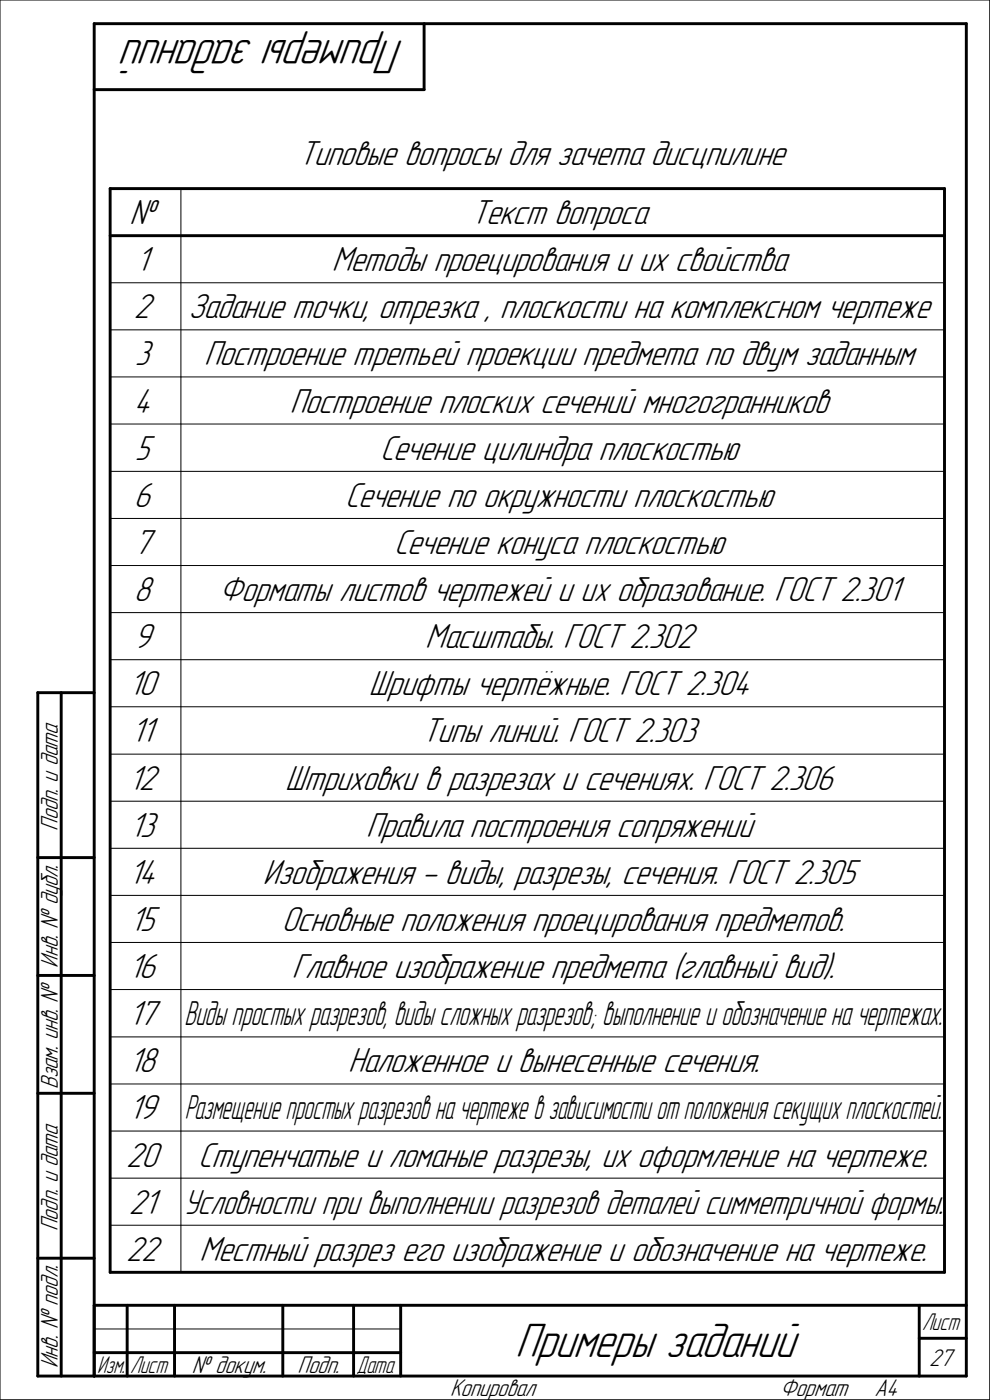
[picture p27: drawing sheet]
<svg xmlns="http://www.w3.org/2000/svg" width="210mm" height="297mm" viewBox="0 0 210 297" stroke-linecap="round" stroke-linejoin="round" font-family="sans-serif">
<defs><g id="words">
<g font-size="10.9">
<text x="85.7" y="8.5" transform="rotate(-180 85.7 8.5)">Примеры заданий</text>
<text x="109.3" y="288">Примеры заданий</text>
</g>
<g font-size="7.8">
<text x="63.4" y="35">Типовые вопросы для зачета дисцпилине</text>
<text x="27.5" y="47.5">№</text>
<text x="100" y="47.5">Текст вопроса</text>
<text x="28.9" y="57.5">1</text>
<text x="70.4" y="57.5">Методы проецирования и их свойства</text>
<text x="28.4" y="67.5">2</text>
<text x="40" y="67.5">Задание точки, отрезка , плоскости на комплексном чертеже</text>
<text x="28.6" y="77.5">3</text>
<text x="43.3" y="77.5">Построение третьей проекции предмета по двум заданным</text>
<text x="28.4" y="87.5">4</text>
<text x="61.5" y="87.5">Построение плоских сечений многогранников</text>
<text x="28.6" y="97.5">5</text>
<text x="80.6" y="97.5">Сечение цилиндра плоскостью</text>
<text x="28.4" y="107.5">6</text>
<text x="73.2" y="107.5">Сечение по окружности плоскостью</text>
<text x="28.4" y="117.5">7</text>
<text x="83.6" y="117.5">Сечение конуса плоскостью</text>
<text x="28.4" y="127.5">8</text>
<text x="46.5" y="127.5">Форматы листов чертежей и их образование. ГОСТ 2.301</text>
<text x="28.4" y="137.5">9</text>
<text x="90.2" y="137.5">Масштабы. ГОСТ 2.302</text>
<text x="27.3" y="147.5">10</text>
<text x="78.3" y="147.5">Шрифты чертёжные. ГОСТ 2.304</text>
<text x="27.9" y="157.5">11</text>
<text x="89.6" y="157.5">Типы линий. ГОСТ 2.303</text>
<text x="27.3" y="167.5">12</text>
<text x="60.5" y="167.5">Штриховки в разрезах и сечениях. ГОСТ 2.306</text>
<text x="27.5" y="177.5">13</text>
<text x="77.7" y="177.5">Правила построения сопряжений</text>
<text x="27.3" y="187.5">14</text>
<text x="55.8" y="187.5">Изображения - виды, разрезы, сечения. ГОСТ 2.305</text>
<text x="27.5" y="197.5">15</text>
<text x="59.8" y="197.5">Основные положения проецирования предметов.</text>
<text x="27.3" y="207.5">16</text>
<text x="61.9" y="207.5">Главное изображение предмета (главный вид).</text>
<text x="27.3" y="217.5">17</text>
<text x="27.3" y="227.5">18</text>
<text x="73.9" y="227.5">Наложенное и вынесенные сечения.</text>
<text x="27.3" y="237.5">19</text>
<text x="26.8" y="247.5">20</text>
<text x="42.1" y="247.5">Ступенчатые и ломаные разрезы, их оформление на чертеже.</text>
<text x="27.3" y="257.5">21</text>
<text x="39" y="257.5">Условности при выполнении разрезов деталей симметричной формы.</text>
<text x="26.8" y="267.5">22</text>
<text x="42.3" y="267.5">Местный разрез его изображение и обозначение на чертеже.</text>
</g>
<g font-size="7.6">
<text x="39.2" y="217.5">Виды простых разрезов, виды сложных разрезов; выполнение и обозначение на чертежах.</text>
<text x="39.2" y="237.5">Размещение простых разрезов на чертеже в зависимости отположения секущих плоскостей.</text>
</g>
<g font-size="5.5">
<text x="12.3" y="176.2" transform="rotate(-90 12.3 176.2)">Подп. и дата</text>
<text x="12.3" y="205.3" transform="rotate(-90 12.3 205.3)">Инв. № дубл.</text>
<text x="12.3" y="231.1" transform="rotate(-90 12.3 231.1)">Взам. инв. №</text>
<text x="12.3" y="261.2" transform="rotate(-90 12.3 261.2)">Подп. и дата</text>
<text x="12.3" y="290.3" transform="rotate(-90 12.3 290.3)">Инв. № подл.</text>
<text x="40.7" y="291.3">№ докум.</text>
<text x="63.1" y="291.3">Подп.</text>
<text x="197.1" y="289.8">27</text>
<text x="95.5" y="296.3">Копировал</text>
<text x="165.5" y="296.3">Формат</text>
<text x="185.5" y="296.3">A4</text>
</g>
<g font-size="5.4">
<text x="195.6" y="282.3">Лист</text>
<text x="20.6" y="291.3">Изм.</text>
<text x="27.6" y="291.3">Лист</text>
<text x="75.6" y="291.3">Дата</text>
</g>
</g></defs>
<g fill="none" stroke="#000" stroke-width=".62">
<path d="M20 5v287zM20 5h185zM20 19h70zM90 5v14zM205 5v287zM23.4 40h177zM23.4 50h177zM23.4 40v230zM200.4 40v230zM8 147v145zM8 147h12zM13 147v145z"/>
<path d="M8 182h12zM8 207h12zM8 232h12zM8 267h12zM20 277h185zM20 277v15zM23.4 270h177zM27 277v15zM37 277v15zM60 277v15zM75 277v15zM85 277v15z"/>
<path d="M195 277v15zM8 292h12zM20 292h185zM20 287h7zM27 287h10zM37 287h23zM60 287h15zM75 287h10zM195 284h10z"/>
</g>
<g fill="none" stroke="#000" stroke-width=".21">
<path d="M0 0v297zM0 0h210zM210 0v297zM38.4 40v230zM23.4 60h177zM23.4 70h177zM23.4 80h15zM38.4 80h162zM23.4 90h15zM38.4 90h162zM23.4 100h15zM23.4 110h15z"/>
<path d="M38.4 100h162zM38.4 110h162zM23.4 120h15zM23.4 130h15zM23.4 140h15zM38.4 120h162zM38.4 130h162zM38.4 140h162zM23.4 150h15zM38.4 150h162zM23.4 160h15zM23.4 170h15z"/>
<path d="M38.4 160h162zM38.4 170h162zM23.4 180h15zM23.4 190h15zM23.4 200h15zM38.4 180h162zM38.4 190h162zM38.4 200h162zM23.4 210h15zM38.4 210h162zM23.4 220h15zM23.4 230h15z"/>
<path d="M38.4 220h162zM38.4 230h162zM23.4 240h15zM23.4 250h15zM23.4 260h15zM38.4 240h162zM38.4 250h162zM38.4 260h162zM0 297h210zM20 282h65z"/>
</g>
<path d="M63.4 29.4h104.6zM63.4 29.5h104.6zM63.4 29.5h104.6zM63.4 29.6h104.6zM63.4 29.6h104.6zM63.4 29.7h104.6zM63.4 29.7h104.6zM63.4 29.8h104.6zM63.4 29.9h104.6zM63.4 29.9h104.6zM63.4 30h104.6zM63.4 30h104.6zM63.4 30.1h104.6zM63.4 30.1h104.6zM63.4 30.2h104.6zM63.4 30.3h104.6zM63.4 30.3h104.6zM63.4 30.4h104.6zM63.4 30.4h104.6zM63.4 30.5h104.6zM63.4 30.5h104.6zM63.4 30.6h104.6zM63.4 30.6h104.6zM63.4 30.7h104.6zM63.4 30.8h104.6zM63.4 30.8h104.6zM63.4 30.9h104.6zM63.4 30.9h104.6zM63.4 31h104.6zM63.4 31h104.6zM63.4 31.1h104.6zM63.4 31.2h104.6zM63.4 31.2h104.6zM63.4 31.3h104.6zM63.4 31.3h104.6zM63.4 31.4h104.6zM63.4 31.4h104.6zM63.4 31.5h104.6zM63.4 31.6h104.6zM63.4 31.6h104.6zM63.4 31.7h104.6zM63.4 31.7h104.6zM63.4 31.8h104.6zM63.4 31.8h104.6zM63.4 31.9h104.6zM63.4 31.9h104.6zM63.4 32h104.6zM63.4 32.1h104.6zM63.4 32.1h104.6zM63.4 32.2h104.6zM63.4 32.2h104.6zM63.4 32.3h104.6zM63.4 32.3h104.6zM63.4 32.4h104.6zM63.4 32.5h104.6zM63.4 32.5h104.6zM63.4 32.6h104.6zM63.4 32.6h104.6zM63.4 32.7h104.6zM63.4 32.7h104.6zM63.4 32.8h104.6zM63.4 32.9h104.6zM63.4 32.9h104.6zM63.4 33h104.6zM63.4 33h104.6zM63.4 33.1h104.6zM63.4 33.1h104.6zM63.4 33.2h104.6zM63.4 33.2h104.6zM63.4 33.3h104.6zM63.4 33.4h104.6zM63.4 33.4h104.6zM63.4 33.5h104.6zM63.4 33.5h104.6zM63.4 33.6h104.6zM63.4 33.6h104.6zM63.4 33.7h104.6zM63.4 33.8h104.6zM63.4 33.8h104.6zM63.4 33.9h104.6zM63.4 33.9h104.6zM63.4 34h104.6zM63.4 34h104.6zM63.4 34.1h104.6zM63.4 34.1h104.6zM63.4 34.2h104.6zM63.4 34.3h104.6zM63.4 34.3h104.6zM63.4 34.4h104.6zM63.4 34.4h104.6zM63.4 34.5h104.6zM63.4 34.5h104.6zM63.4 34.6h104.6zM63.4 34.7h104.6zM63.4 34.7h104.6zM63.4 34.8h104.6zM63.4 34.8h104.6zM63.4 34.9h104.6zM63.4 34.9h104.6zM63.4 35h104.6zM63.4 35.1h104.6zM63.4 35.1h104.6zM63.4 35.2h104.6zM63.4 35.2h104.6zM63.4 35.3h104.6zM63.4 35.3h104.6zM63.4 35.4h104.6zM63.4 35.4h104.6zM63.4 35.5h104.6zM63.4 35.6h104.6zM63.4 35.6h104.6zM63.4 35.7h104.6zM63.4 35.7h104.6zM63.4 35.8h104.6zM63.4 35.8h104.6zM63.4 35.9h104.6zM63.4 36h104.6zM63.4 36h104.6zM63.4 36.1h104.6zM63.4 36.1h104.6zM63.4 36.2h104.6zM63.4 36.2h104.6zM63.4 36.3h104.6zM63.4 36.4h104.6zM63.4 36.4h104.6zM63.4 36.5h104.6z" fill="#fff" stroke="#fff" stroke-width=".21"/>
<use href="#words"/>
</svg>
